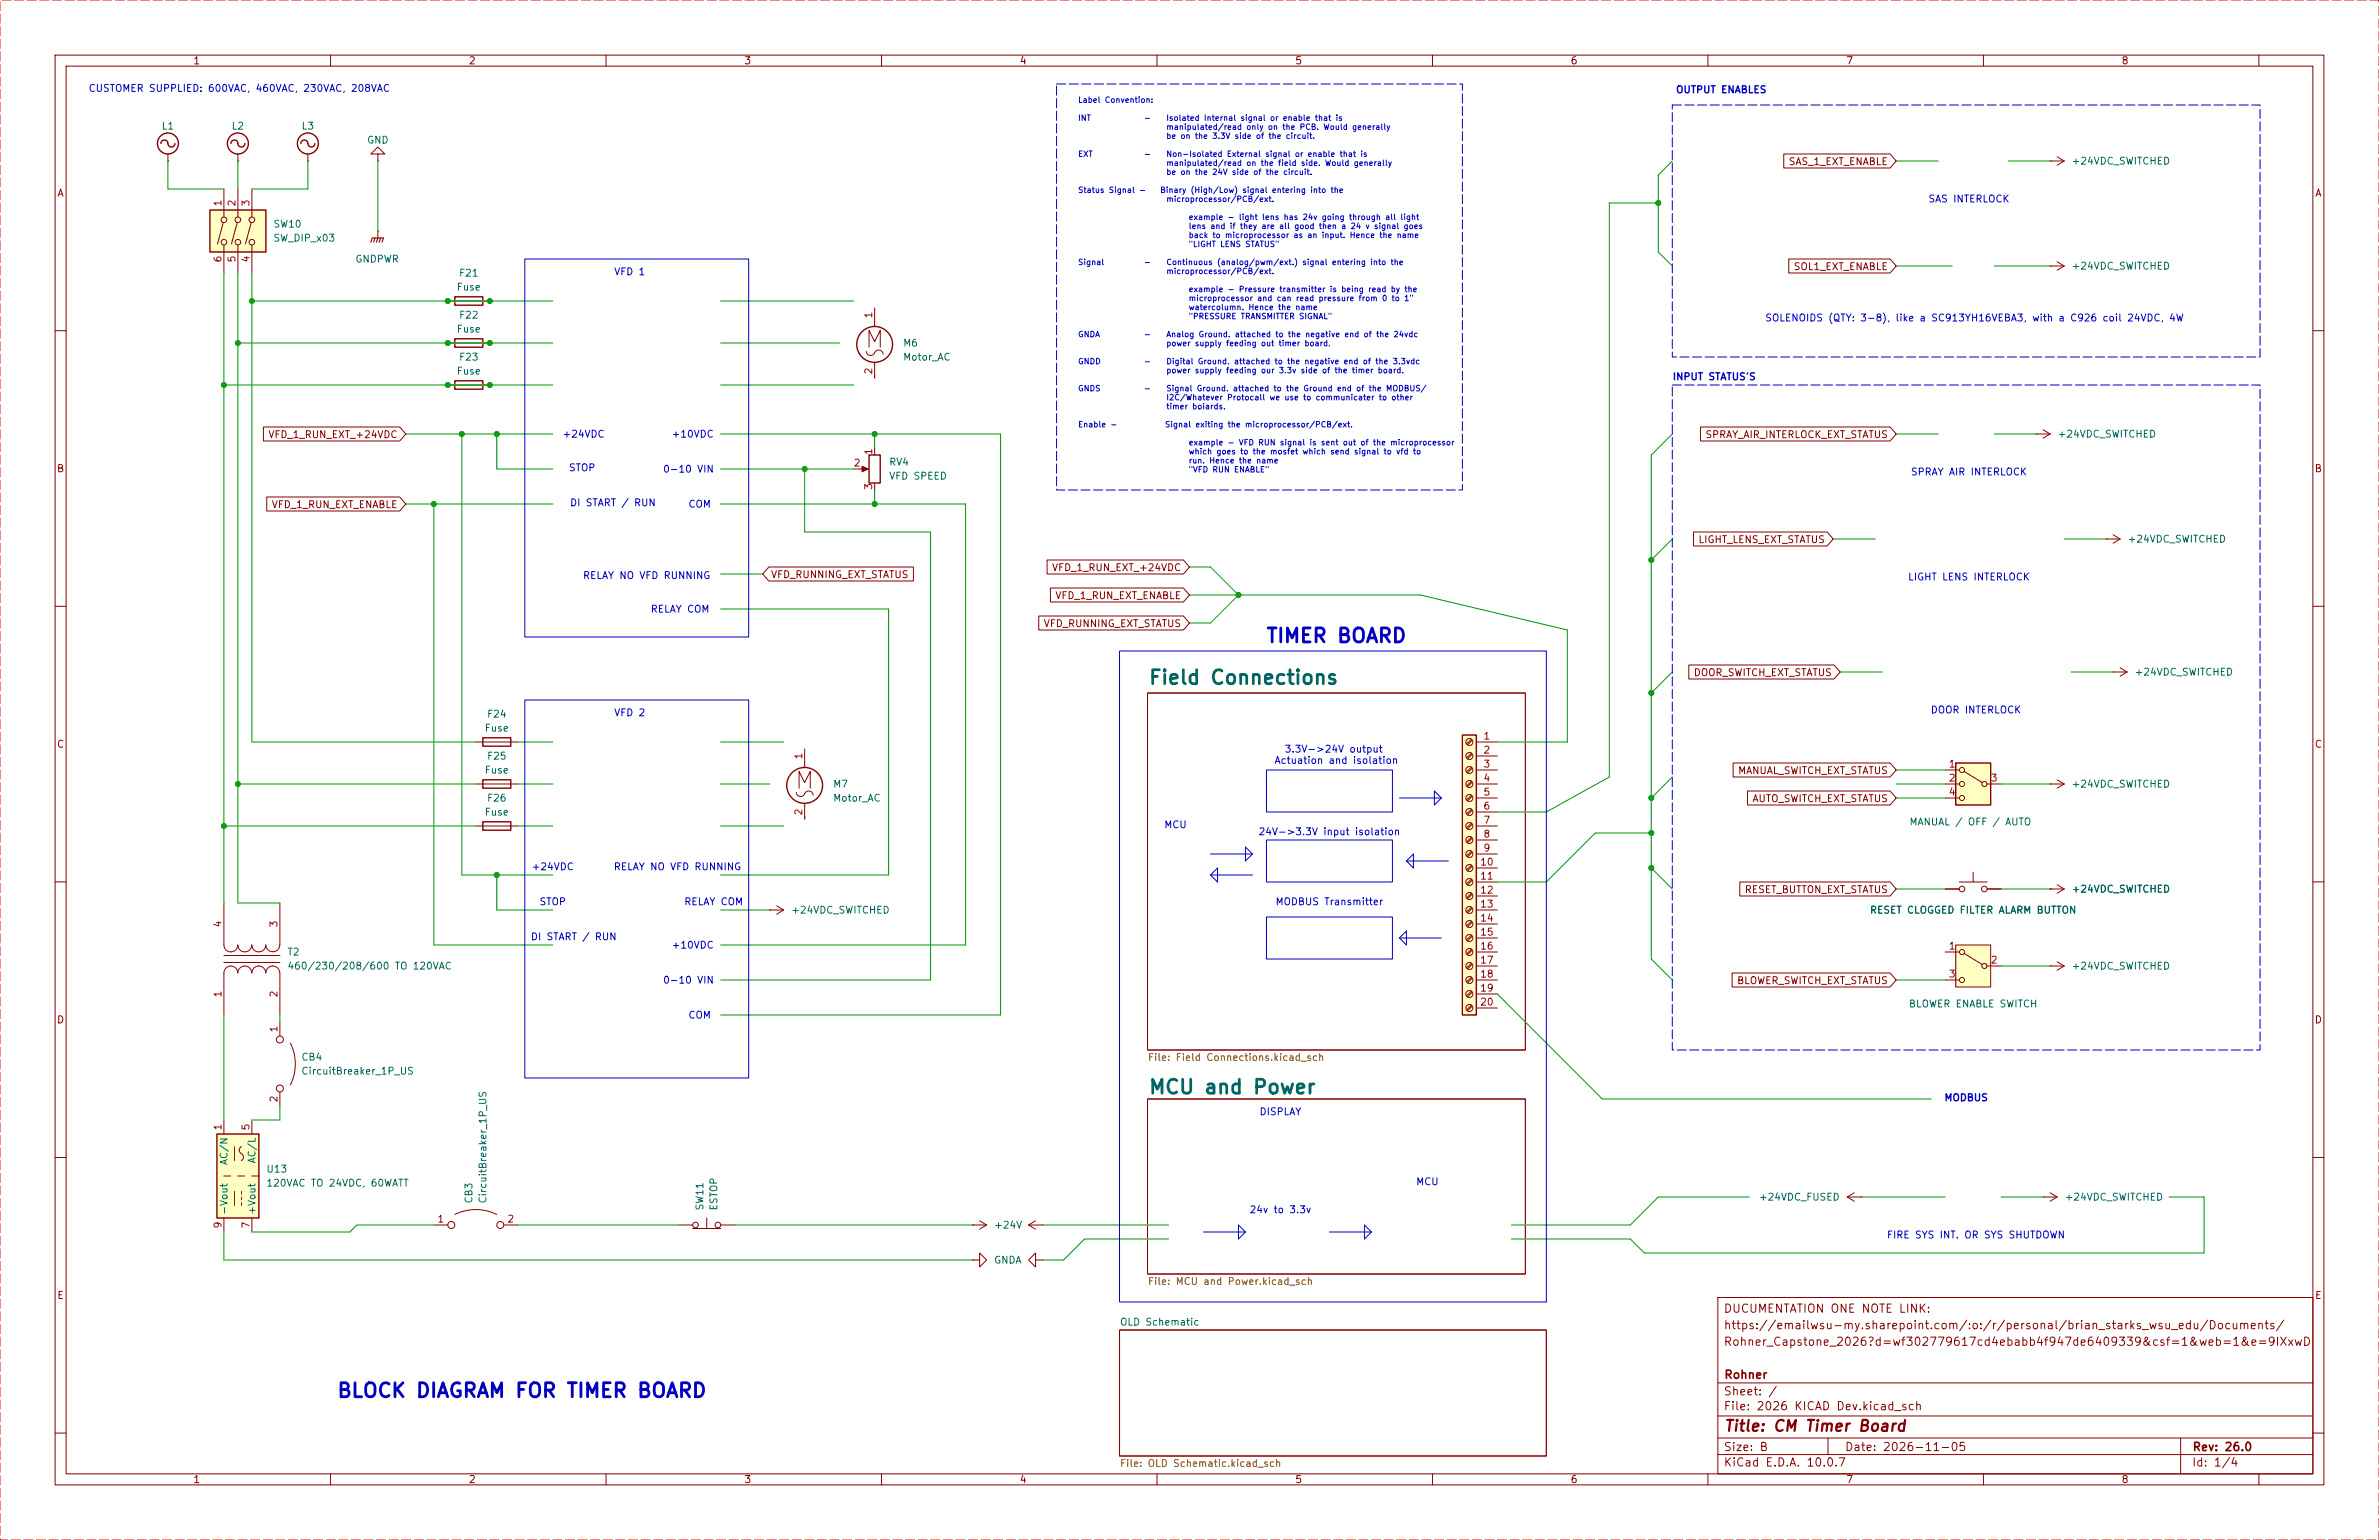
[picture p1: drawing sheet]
<svg xmlns="http://www.w3.org/2000/svg" width="432mm" height="279mm" viewBox="0 0 432 279" stroke-linecap="round" stroke-linejoin="round" font-family="sans-serif">
<defs><g id="words">
<g font-size="2.5" fill="#0000c2">
<text x="229.7" y="117.2">TIMER BOARD</text>
<text x="61" y="254.2">BLOCK DIAGRAM FOR TIMER BOARD</text>
</g>
<g font-size="2.5" fill="#006464">
<text x="208.4" y="124.8">Field Connections</text>
<text x="208.4" y="199.1">MCU and Power</text>
</g>
<text font-size="2" fill="#840000" x="312.8" y="260.2">Title: CM Timer Board</text>
<g font-size="1.5" fill="#840000">
<text x="312.8" y="238.5">DUCUMENTATION ONE NOTE LINK:</text>
<text x="312.8" y="244.5">Rohner_Capstone_2026?d=wf302779617cd4ebabb4f947de6409339&amp;csf=1&amp;web=1&amp;e=9IXxwD</text>
<text x="312.8" y="241.5">https://emailwsu-my.sharepoint.com/:o:/r/personal/brian_starks_wsu_edu/Documents/</text>
<text x="312.8" y="250.5">Rohner</text>
<text x="312.8" y="256.2">File: 2026 KICAD Dev.kicad_sch</text>
<text x="312.8" y="253.5">Sheet: /</text>
<text x="312.8" y="263.6">Size: B</text>
<text x="334.8" y="263.6">Date: 2026-11-05</text>
<text x="397.8" y="263.6">Rev: 26.0</text>
<text x="312.8" y="266.4">KiCad E.D.A. 10.0.7</text>
<text x="397.8" y="266.4">Id: 1/4</text>
</g>
<g font-size="1.3" fill="#0000c2">
<text x=".1" y="-.6">EXCLUDE FROM BOM, SIMULATION, EXT.</text>
<text x="16" y="17">CUSTOMER SUPPLIED: 600VAC, 460VAC, 230VAC, 208VAC</text>
<text x="304.1" y="17.2">OUTPUT ENABLES</text>
<text x="349.9" y="37">SAS INTERLOCK</text>
<text x="111.4" y="50.2">VFD 1</text>
<text x="320.3" y="58.6">SOLENOIDS (QTY: 3-8), like a SC913YH16VEBA3, with a C926 coil 24VDC, 4W</text>
<text x="303.5" y="69.3">INPUT STATUS'S</text>
<text x="102" y="79.7">+24VDC</text>
<text x="121.8" y="79.7">+10VDC</text>
<text x="103.1" y="85.8">STOP</text>
<text x="120.2" y="86.1">0-10 VIN</text>
<text x="346.7" y="86.6">SPRAY AIR INTERLOCK</text>
<text x="103.4" y="92.2">DI START / RUN</text>
<text x="124.8" y="92.4">COM</text>
<text x="105.7" y="105.4">RELAY NO VFD RUNNING</text>
<text x="346.2" y="105.6">LIGHT LENS INTERLOCK</text>
<text x="118" y="111.5">RELAY COM</text>
<text x="111.4" y="130.3">VFD 2</text>
<text x="350.3" y="129.7">DOOR INTERLOCK</text>
<text x="233.1" y="136.9">3.3V-&gt;24V output</text>
<text x="231.2" y="138.9">Actuation and isolation</text>
<text x="211.2" y="150.6">MCU</text>
<text x="228.3" y="151.8">24V-&gt;3.3V input isolation</text>
<text x="96.4" y="158.2">+24VDC</text>
<text x="111.3" y="158.2">RELAY NO VFD RUNNING</text>
<text x="97.8" y="164.5">STOP</text>
<text x="124.1" y="164.5">RELAY COM</text>
<text x="231.4" y="164.5">MODBUS Transmitter</text>
<text x="96.2" y="170.9">DI START / RUN</text>
<text x="121.8" y="172.4">+10VDC</text>
<text x="120.2" y="178.8">0-10 VIN</text>
<text x="124.8" y="185.1">COM</text>
<text x="228.5" y="202.6">DISPLAY</text>
<text x="352.8" y="200.1">MODBUS</text>
<text x="256.9" y="215.3">MCU</text>
<text x="226.7" y="220.4">24v to 3.3v</text>
<text x="342.4" y="225">FIRE SYS INT. OR SYS SHUTDOWN</text>
</g>
<g font-size="1.3" fill="#840000">
<text x="35" y="12">1</text>
<text x="85" y="12">2</text>
<text x="135" y="12">3</text>
<text x="185" y="12">4</text>
<text x="235" y="12">5</text>
<text x="285" y="12">6</text>
<text x="335" y="12">7</text>
<text x="385" y="12">8</text>
<text x="10.3" y="36">A</text>
<text x="324.6" y="30.3">SAS_1_EXT_ENABLE</text>
<text x="420.1" y="36">A</text>
<text x="325.5" y="49.3">SOL1_EXT_ENABLE</text>
<text x="48.6" y="79.8">VFD_1_RUN_EXT_+24VDC</text>
<text x="309.4" y="79.8">SPRAY_AIR_INTERLOCK_EXT_STATUS</text>
<text x="10.2" y="86">B</text>
<text x="420" y="86">B</text>
<text x="49.2" y="92.5">VFD_1_RUN_EXT_ENABLE</text>
<text x="308.2" y="98.8">LIGHT_LENS_EXT_STATUS</text>
<text x="139.8" y="105.2">VFD_RUNNING_EXT_STATUS</text>
<text x="190.8" y="103.9">VFD_1_RUN_EXT_+24VDC</text>
<text x="191.4" y="109">VFD_1_RUN_EXT_ENABLE</text>
<text x="189.3" y="114.1">VFD_RUNNING_EXT_STATUS</text>
<text x="307.3" y="123">DOOR_SWITCH_EXT_STATUS</text>
<text x="10.2" y="136">C</text>
<text x="420" y="136">C</text>
<text x="315.4" y="140.8">MANUAL_SWITCH_EXT_STATUS</text>
<text x="318" y="145.8">AUTO_SWITCH_EXT_STATUS</text>
<text x="316.6" y="162.3">RESET_BUTTON_EXT_STATUS</text>
<text x="315.2" y="178.9">BLOWER_SWITCH_EXT_STATUS</text>
<text x="10.2" y="186">D</text>
<text x="420" y="186">D</text>
<text x="10.3" y="236">E</text>
<text x="420.1" y="236">E</text>
<text x="35" y="269.4">1</text>
<text x="85" y="269.4">2</text>
<text x="135" y="269.4">3</text>
<text x="185" y="269.4">4</text>
<text x="235" y="269.4">5</text>
<text x="285" y="269.4">6</text>
<text x="335" y="269.4">7</text>
<text x="385" y="269.4">8</text>
</g>
<g font-size="1.3" fill="#006464">
<text x="29.2" y="23.8">L1</text>
<text x="41.9" y="23.8">L2</text>
<text x="54.6" y="23.8">L3</text>
<text x="66.5" y="26.4">GND</text>
<text x="375.9" y="30.2">+24VDC_SWITCHED</text>
<text x="49.5" y="41.6">SW10</text>
<text x="49.5" y="44.1">SW_DIP_x03</text>
<text x="64.4" y="48">GNDPWR</text>
<text x="82.8" y="53">Fuse</text>
<text x="83.2" y="50.5">F21</text>
<text x="375.9" y="49.2">+24VDC_SWITCHED</text>
<text x="83.2" y="58.1">F22</text>
<text x="82.8" y="60.7">Fuse</text>
<text x="83.2" y="65.7">F23</text>
<text x="163.8" y="63.2">M6</text>
<text x="163.8" y="65.7">Motor_AC</text>
<text x="82.8" y="68.3">Fuse</text>
<text x="373.4" y="79.7">+24VDC_SWITCHED</text>
<text x="161.3" y="84.8">RV4</text>
<text x="161.3" y="87.3">VFD SPEED</text>
<text x="386.1" y="98.8">+24VDC_SWITCHED</text>
<text x="387.3" y="122.9">+24VDC_SWITCHED</text>
<text x="88.3" y="130.5">F24</text>
<text x="87.9" y="133">Fuse</text>
<text x="87.9" y="140.7">Fuse</text>
<text x="88.3" y="138.1">F25</text>
<text x="151.1" y="143.2">M7</text>
<text x="375.9" y="143.2">+24VDC_SWITCHED</text>
<text x="87.9" y="148.3">Fuse</text>
<text x="88.3" y="145.7">F26</text>
<text x="151.1" y="145.7">Motor_AC</text>
<text x="346.5" y="150.1">MANUAL / OFF / AUTO</text>
<text x="143.5" y="166.1">+24VDC_SWITCHED</text>
<text x="339.3" y="166.1">RESET CLOGGED FILTER ALARM BUTTON</text>
<text x="375.9" y="162.3">+24VDC_SWITCHED</text>
<text x="52.1" y="173.7">T2</text>
<text x="52.1" y="176.2">460/230/208/600 TO 120VAC</text>
<text x="375.9" y="176.2">+24VDC_SWITCHED</text>
<text x="346.4" y="183.1">BLOWER ENABLE SWITCH</text>
<text x="54.6" y="192.7">CB4</text>
<text x="54.6" y="195.3">CircuitBreaker_1P_US</text>
<text x="41.6" y="211.5" transform="rotate(-90 41.6 211.5)">AC/N</text>
<text x="46.7" y="211.2" transform="rotate(-90 46.7 211.2)">AC/L</text>
<text x="48.2" y="213.1">U13</text>
<text x="48.2" y="215.6">120VAC TO 24VDC, 60WATT</text>
<text x="41.6" y="220.5" transform="rotate(-90 41.6 220.5)">-Vout</text>
<text x="46.7" y="220.5" transform="rotate(-90 46.7 220.5)">+Vout</text>
<text x="86.1" y="218.5" transform="rotate(-90 86.1 218.5)">CB3</text>
<text x="88.6" y="218.5" transform="rotate(-90 88.6 218.5)">CircuitBreaker_1P_US</text>
<text x="128" y="219.7" transform="rotate(-90 128 219.7)">SW11</text>
<text x="130.5" y="219.7" transform="rotate(-90 130.5 219.7)">ESTOP</text>
<text x="319.1" y="218.1">+24VDC_FUSED</text>
<text x="374.6" y="218.1">+24VDC_SWITCHED</text>
<text x="180.3" y="223.2">+24V</text>
<text x="180.3" y="229.6">GNDA</text>
<text x="203.2" y="240.8">OLD Schematic</text>
</g>
<g font-size="1.3" fill="#a90000">
<text x="40.5" y="37.6" transform="rotate(-90 40.5 37.6)">1</text>
<text x="43" y="37.6" transform="rotate(-90 43 37.6)">2</text>
<text x="45.6" y="37.6" transform="rotate(-90 45.6 37.6)">3</text>
<text x="40.5" y="47.7" transform="rotate(-90 40.5 47.7)">6</text>
<text x="43" y="47.7" transform="rotate(-90 43 47.7)">5</text>
<text x="45.6" y="47.7" transform="rotate(-90 45.6 47.7)">4</text>
<text x="158.6" y="57.9" transform="rotate(-90 158.6 57.9)">1</text>
<text x="158.6" y="68" transform="rotate(-90 158.6 68)">2</text>
<text x="158.6" y="82.6" transform="rotate(-90 158.6 82.6)">1</text>
<text x="154.8" y="85">2</text>
<text x="158.6" y="89" transform="rotate(-90 158.6 89)">3</text>
<text x="145.9" y="137.9" transform="rotate(-90 145.9 137.9)">1</text>
<text x="269.1" y="134.5">1</text>
<text x="269.1" y="137">2</text>
<text x="269.1" y="139.6">3</text>
<text x="269.1" y="142.1">4</text>
<text x="353.6" y="139.6">1</text>
<text x="353.6" y="142.1">2</text>
<text x="361.2" y="142.1">3</text>
<text x="145.9" y="148.1" transform="rotate(-90 145.9 148.1)">2</text>
<text x="269.1" y="144.6">5</text>
<text x="269.1" y="147.2">6</text>
<text x="269.1" y="149.7">7</text>
<text x="353.6" y="144.6">4</text>
<text x="269.1" y="152.3">8</text>
<text x="269.1" y="154.8">9</text>
<text x="268.5" y="157.3">10</text>
<text x="268.5" y="159.9">11</text>
<text x="268.5" y="162.4">12</text>
<text x="268.5" y="165">13</text>
<text x="268.5" y="167.5">14</text>
<text x="40.5" y="168.4" transform="rotate(-90 40.5 168.4)">4</text>
<text x="50.7" y="168.4" transform="rotate(-90 50.7 168.4)">3</text>
<text x="268.5" y="170">15</text>
<text x="268.5" y="172.6">16</text>
<text x="353.6" y="172.6">1</text>
<text x="268.5" y="175.1">17</text>
<text x="268.5" y="177.7">18</text>
<text x="353.6" y="177.7">3</text>
<text x="361.2" y="175.1">2</text>
<text x="40.5" y="181.1" transform="rotate(-90 40.5 181.1)">1</text>
<text x="50.7" y="181.1" transform="rotate(-90 50.7 181.1)">2</text>
<text x="268.5" y="180.2">19</text>
<text x="268.5" y="182.7">20</text>
<text x="50.7" y="187.4" transform="rotate(-90 50.7 187.4)">1</text>
<text x="50.7" y="200.1" transform="rotate(-90 50.7 200.1)">2</text>
<text x="40.5" y="205.2" transform="rotate(-90 40.5 205.2)">1</text>
<text x="45.6" y="205.2" transform="rotate(-90 45.6 205.2)">5</text>
<text x="40.5" y="223" transform="rotate(-90 40.5 223)">9</text>
<text x="45.6" y="223" transform="rotate(-90 45.6 223)">7</text>
<text x="79.3" y="222.1">1</text>
<text x="92" y="222.1">2</text>
</g>
<g font-size="1.3" fill="#725600">
<text x="208.3" y="192.8">File: Field Connections.kicad_sch</text>
<text x="208.3" y="233.4">File: MCU and Power.kicad_sch</text>
<text x="203.2" y="266.5">File: OLD Schematic.kicad_sch</text>
</g>
<g font-size="1" fill="#0000c2">
<text x="195.6" y="18.9">Label Convention:</text>
<text x="195.6" y="22.2">INT</text>
<text x="207.5" y="22.2">-</text>
<text x="211.6" y="22.2">Isolated Internal signal or enable that is</text>
<text x="211.6" y="23.8">manipulated/read only on the PCB. Would generally</text>
<text x="195.6" y="28.7">EXT</text>
<text x="207.5" y="28.7">-</text>
<text x="211.6" y="25.4">be on the 3.3V side of the circuit.</text>
<text x="211.6" y="28.7">Non-Isolated External signal or enable that is</text>
<text x="195.6" y="35.3">Status Signal -</text>
<text x="210.5" y="35.3">Binary (High/Low) signal entering into the</text>
<text x="211.6" y="30.3">manipulated/read on the field side. Would generally</text>
<text x="211.6" y="32">be on the 24V side of the circuit.</text>
<text x="211.6" y="36.9">microprocessor/PCB/ext.</text>
<text x="215.7" y="40.2">example - light lens has 24v going through all light</text>
<text x="215.7" y="41.8">lens and if they are all good then a 24 v signal goes</text>
<text x="215.7" y="43.4">back to microprocessor as an input. Hence the name</text>
<text x="215.7" y="45.1">&quot;LIGHT LENS STATUS&quot;</text>
<text x="195.6" y="48.3">Signal</text>
<text x="207.5" y="48.3">-</text>
<text x="211.6" y="48.3">Continuous (analog/pwm/ext.) signal entering into the</text>
<text x="211.6" y="50">microprocessor/PCB/ext.</text>
<text x="215.7" y="53.2">example - Pressure transmitter is being read by the</text>
<text x="215.7" y="54.9">microprocessor and can read pressure from 0 to 1&quot;</text>
<text x="215.7" y="56.5">watercolumn. Hence the name</text>
<text x="215.7" y="58.2">&quot;PRESSURE TRANSMITTER SIGNAL&quot;</text>
<text x="195.6" y="61.4">GNDA</text>
<text x="207.5" y="61.4">-</text>
<text x="211.6" y="61.4">Analog Ground. attached to the negative end of the 24vdc</text>
<text x="211.6" y="63.1">power supply feeding out timer board.</text>
<text x="195.6" y="66.3">GNDD</text>
<text x="195.6" y="71.2">GNDS</text>
<text x="207.5" y="66.3">-</text>
<text x="207.5" y="71.2">-</text>
<text x="211.6" y="66.3">Digital Ground. attached to the negative end of the 3.3vdc</text>
<text x="211.6" y="68">power supply feeding our 3.3v side of the timer board.</text>
<text x="211.6" y="71.2">Signal Ground. attached to the Ground end of the MODBUS/</text>
<text x="195.6" y="77.8">Enable -</text>
<text x="211.4" y="77.8">Signal exiting the microprocessor/PCB/ext.</text>
<text x="211.6" y="72.9">I2C/Whatever Protocall we use to communicater to other</text>
<text x="211.6" y="74.5">timer boiards.</text>
<text x="215.7" y="81.1">example - VFD RUN signal is sent out of the microprocessor</text>
<text x="215.7" y="82.7">which goes to the mosfet which send signal to vfd to</text>
<text x="215.7" y="84.3">run. Hence the name</text>
<text x="215.7" y="86">&quot;VFD RUN ENABLE&quot;</text>
</g>
</g></defs>
<g fill="none" stroke="#840000" stroke-width=".18">
<path d="M10 10h411.8v259.4h-411.8zM12 12h407.8v255.4h-407.8zM60 10v2M110 10v2M160 10v2M210 10v2M260 10v2M310 10v2M360 10v2M410 10v2M68.6 27.9h1.2l-1.2-1.2-1.3 1.2h1.3v1.3M68.6 29.2h.1"/>
<path d="M81.3 54.6h7.6M10 60h2M81.3 62.2h7.6M419.8 60h2M10 110h2M419.8 110h2M146 135.9v3.3M208.3 125.7h68.6v64.8h-68.6zM10 160h2M144.5 143.8a.85 .85 0 0 0 .9 .7 .85 .85 0 0 0 .8-.7 .79 .79 0 0 1 .9-.2 .79 .79 0 0 1 .5 .7M145 143v-3l1 2 1.1-2v3M146 145.7v2.9"/>
<path d="M372.1 142.2h.1M372.1 142.2h2.5M373.4 141.5l1.2 .7M374.6 142.2l-1.2 .8M419.8 160h2M139.7 165.1h.1M139.7 165.1h2.5M141 164.3l1.2 .8M142.2 165.1l-1.2 .8M208.3 199.4h68.6v31.7h-68.6zM10 210h2M370.8 217.2h.1"/>
<path d="M370.8 217.2h2.6M372.1 216.4l1.3 .8M373.4 217.2l-1.3 .7M419.8 210h2M311.8 235.4h108v32h-108zM10 260h2M203.2 241.3h77.5v22.9h-77.5zM311.8 256.9h108M311.8 250.9h108M419.8 260h2M60 267.4v2M110 267.4v2"/>
<path d="M160 267.4v2M210 267.4v2M260 267.4v2M310 267.4v2M311.8 263.9h108M311.8 260.9h108M331.8 260.9v3M360 267.4v2M395.8 260.9v6.5M410 267.4v2"/>
</g>
<g fill="none" stroke="#840000" stroke-width=".25">
<path d="M82.5 53.8h5.1v1.6h-5.1zM82.5 61.5h5.1v1.5h-5.1z"/>
<circle cx="146" cy="142.5" r="3.3"/>
</g>
<path d="M265.4 133.4h2.6v50.8h-2.6z" fill="#ffffc2"/>
<path d="M265.4 133.4h2.6v50.8h-2.6z" fill="none" stroke="#840000" stroke-width=".25"/>
<g fill="none" stroke="#840000" stroke-width=".18">
<path d="M68.6 41.9h.1M68.6 41.9v1.3M267.1 134.1l-.9 .9M267.1 136.7l-.9 .8M267.1 139.2l-.9 .8M267.2 134.3l-.8 .8M267.2 136.8l-.8 .9M267.2 139.4l-.8 .8M268 134.6h3.8M268 137.2h3.8M268 139.7h3.8M383.5 121.9h.1"/>
<path d="M383.5 121.9h2.6M384.8 121.2l1.3 .7M386.1 121.9l-1.3 .8M267.1 141.7l-.9 .9M267.1 144.3l-.9 .8M267.1 146.8l-.9 .9M267.1 149.4l-.9 .8M267.1 151.9l-.9 .8M267.1 154.4l-.9 .9M267.1 157l-.9 .8M267.1 159.5l-.9 .9M267.2 141.9l-.8 .8"/>
<path d="M267.2 144.4l-.8 .9M267.2 147l-.8 .8M267.2 149.5l-.8 .9M267.2 152.1l-.8 .8M267.2 154.6l-.8 .8M267.2 157.1l-.8 .9M267.2 159.7l-.8 .8M268 142.2h3.8M268 144.8h3.8M268 147.3h3.8M268 149.9h3.8M268 152.4h3.8"/>
<path d="M268 154.9h3.8M268 157.5h3.8M267.1 162.1l-.9 .8M267.1 164.6l-.9 .8M267.1 167.1l-.9 .9M267.1 169.7l-.9 .8M267.1 172.2l-.9 .9M267.1 174.8l-.9 .8M267.1 177.3l-.9 .8M267.1 179.8l-.9 .9M267.2 162.2l-.8 .9M267.2 164.8l-.8 .8"/>
<path d="M267.2 167.3l-.8 .8M267.2 169.8l-.8 .9M267.2 172.4l-.8 .8M267.2 174.9l-.8 .9M267.2 177.5l-.8 .8M268 160h3.8M268 162.6h3.8M268 165.1h3.8M268 167.6h3.8M268 170.2h3.8M268 172.7h3.8M268 175.3h3.8"/>
<path d="M268 177.8h3.8M267.1 182.4l-.9 .8M267.2 180l-.8 .8M267.2 182.5l-.8 .9M268 180.3h3.8M268 182.9h3.8M123.2 222.3h2.5M125.7 222.9h5.1M128.3 221v1.9M130.8 222.3h2.5M176.5 228.6h1.3v-1.3l1.3 1.3-1.3 1.3v-1.3M176.5 228.6h.1"/>
<path d="M176.5 222.3h.1M176.5 222.3h2.6M177.8 221.5l1.3 .8M179.1 222.3l-1.3 .7M186.7 222.3h2.5M186.7 222.3l1.3 .7M188 228.6v1.3l-1.3-1.3 1.3-1.3v1.3h1.2M188 221.5l-1.3 .8M189.2 222.3h.1M189.2 228.6h.1"/>
<circle cx="266.7" cy="139.7" r=".63"/>
<circle cx="266.7" cy="137.2" r=".63"/>
<circle cx="266.7" cy="134.6" r=".63"/>
<circle cx="266.7" cy="147.3" r=".63"/>
<circle cx="266.7" cy="142.2" r=".63"/>
<circle cx="266.7" cy="152.4" r=".63"/>
<circle cx="266.7" cy="154.9" r=".63"/>
<circle cx="266.7" cy="157.5" r=".63"/>
<circle cx="266.7" cy="144.8" r=".63"/>
<circle cx="266.7" cy="149.9" r=".63"/>
<circle cx="266.7" cy="162.6" r=".63"/>
<circle cx="266.7" cy="165.1" r=".63"/>
<circle cx="266.7" cy="177.8" r=".63"/>
<circle cx="266.7" cy="160" r=".63"/>
<circle cx="266.7" cy="167.6" r=".63"/>
<circle cx="266.7" cy="170.2" r=".63"/>
<circle cx="266.7" cy="172.7" r=".63"/>
<circle cx="266.7" cy="175.3" r=".63"/>
<circle cx="266.7" cy="182.9" r=".63"/>
<circle cx="266.7" cy="180.3" r=".63"/>
<circle cx="126.2" cy="222.3" r=".51"/>
<circle cx="130.3" cy="222.3" r=".51"/>
</g>
<path d="M67.3 43.9l.3-.7h2l-.3 .7M68.1 43.2l-.3 .7M68.6 43.2l-.3 .7M69.1 43.2l-.3 .7" fill="none" stroke="#840000" stroke-width=".2"/>
<path d="M38.1 38.1h10.2v7.6h-10.2z" fill="#ffffc2"/>
<g fill="none" stroke="#840000" stroke-width=".18">
<path d="M40.6 34.3v5.1M43.2 34.3v5.1M45.7 34.3v5.1M40.5 40.4l-1 3.9M40.6 44.5v5M43.1 40.4l-1.1 3.9M43.2 44.5v5M45.6 40.4l-1 3.9M45.7 44.5v5M40.6 163.8v7.7a1.25 1.25 0 0 0 1.3 1.2 1.25 1.25 0 0 0 1.3-1.2M40.6 174.6h10.2M40.6 173.4h10.2"/>
<path d="M43.2 176.5a1.26 1.26 0 0 0-1.3-1.2 1.26 1.26 0 0 0-1.3 1.2v7.7M43.2 176.5a1.26 1.26 0 0 1 1.2-1.2 1.26 1.26 0 0 1 1.3 1.2M43.2 171.5a1.25 1.25 0 0 0 1.2 1.2 1.25 1.25 0 0 0 1.3-1.2M45.7 176.5a1.26 1.26 0 0 1 1.3-1.2 1.26 1.26 0 0 1 1.2 1.2M45.7 171.5a1.25 1.25 0 0 0 1.3 1.2 1.25 1.25 0 0 0 1.2-1.2M48.3 176.5a1.26 1.26 0 0 1 1.2-1.2 1.26 1.26 0 0 1 1.3 1.2M48.3 171.4a1.26 1.26 0 0 0 1.2 1.3 1.26 1.26 0 0 0 1.3-1.3M50.8 163.8v7.7M50.8 176.5v7.7"/>
<circle cx="40.6" cy="39.9" r=".51"/>
<circle cx="43.2" cy="39.9" r=".51"/>
<circle cx="45.7" cy="39.9" r=".51"/>
<circle cx="40.6" cy="43.9" r=".51"/>
<circle cx="43.2" cy="43.9" r=".51"/>
<circle cx="45.7" cy="43.9" r=".51"/>
</g>
<path d="M38.1 38.1h10.2v7.6h-10.2z" fill="none" stroke="#840000" stroke-width=".25"/>
<path d="M355 138.4h6.3v7.7h-6.3z" fill="#ffffc2"/>
<path d="M82.5 69.1h5.1v1.5h-5.1zM157.7 82.6h2.1v5h-2.1zM355 138.4h6.3v7.7h-6.3z" fill="none" stroke="#840000" stroke-width=".25"/>
<g fill="none" stroke="#840000" stroke-width=".18">
<path d="M81.3 69.9h7.6M154.9 85.1h2.3M158.7 81.3v1.3M158.7 87.6v1.3M382.3 97.8h.1M382.3 97.8h2.5M383.5 97l1.3 .8M384.8 97.8l-1.3 .8M353.1 139.7h2.5M356.5 140l3.3 2M353.1 142.2h2.5M353.1 144.8h2.5"/>
<path d="M360.7 142.2h2.5M50.8 185.4v2.6M50.8 198.1v2.6M52.7 189.2a8.5 8.5 0 0 1 0 7.7M78.7 222.3h2.6M82.5 220.3a8.5 8.5 0 0 1 7.7 0M91.4 222.3h2.6"/>
<circle cx="356.1" cy="139.7" r=".46"/>
<circle cx="356.1" cy="142.2" r=".46"/>
<circle cx="356.1" cy="144.8" r=".46"/>
<circle cx="360.2" cy="142.2" r=".46"/>
<circle cx="50.8" cy="188.6" r=".63"/>
<circle cx="50.8" cy="197.5" r=".63"/>
<circle cx="81.9" cy="222.2" r=".63"/>
<circle cx="90.8" cy="222.2" r=".63"/>
</g>
<path d="M156.5 84.6l1.1 .5-1.1 .5z" fill="#840000" stroke="#840000" stroke-width=".18"/>
<path d="M39.4 205.7h7.6v15.3h-7.6z" fill="#ffffc2"/>
<g fill="none" stroke="#840000" stroke-width=".25">
<path d="M87.6 133.9h5.1v1.5h-5.1zM87.6 149.1h5.1v1.5h-5.1zM39.4 205.7h7.6v15.3h-7.6z"/>
<circle cx="158.7" cy="62.5" r="3.3"/>
</g>
<g fill="none" stroke="#840000" stroke-width=".18">
<path d="M372.1 29.2h.1M372.1 29.2h2.5M373.4 28.4l1.2 .8M374.6 29.2l-1.2 .8M158.7 55.9v3.3M372.1 48.3h.1M372.1 48.3h2.5M373.4 47.5l1.2 .8M374.6 48.3l-1.2 .7M157.2 63.8a.85 .85 0 0 0 .9 .7 .85 .85 0 0 0 .8-.7 .79 .79 0 0 1 .9-.3 .79 .79 0 0 1 .5 .8M157.7 63v-3.1l1 2.1 1.1-2.1v3.1M158.7 65.7v2.9"/>
<path d="M369.6 78.7h.1M369.6 78.7h2.5M370.8 78l1.3 .7M372.1 78.7l-1.3 .8M86.4 134.6h7.6M86.4 149.9h7.6M40.6 213.4h1.3M40.6 203.2v2.5M42.5 208v2.6M42.5 216.2v2.5M43.2 213.4h1.2M43.8 208a.8 .8 0 0 0-.4 .8 .8 .8 0 0 0 .6 .7 .73 .73 0 0 1-.2 1.1"/>
<path d="M43.8 216.2v.5M43.8 217.2v.5M43.8 218.2v.5M45.7 213.4h1.3M45.7 203.2v2.5M335.3 217.2l1.2 .7M335.3 217.2h2.5M336.5 216.4l-1.2 .8M337.8 217.2h.1M40.6 221v2.5M45.7 221v2.5"/>
</g>
<path d="M355 171.5h6.3v7.6h-6.3z" fill="#ffffc2"/>
<g fill="none" stroke="#840000" stroke-width=".18">
<path d="M30.5 29.2h.1M30.5 27.9v1.3M43.2 29.2h.1M43.2 27.9v1.3M55.9 29.2h.1M55.9 27.9v1.3M323.8 27.9h19.3l1.1 1.3-1.1 1.3h-19.3zM324.7 47h18.4l1.1 1.3-1.1 1.2h-18.4zM47.8 77.5h24.7l1.2 1.2-1.2 1.3h-24.7zM308.6 77.5h34.5l1.1 1.2-1.1 1.3h-34.5zM48.4 90.2h24.1l1.2 1.2-1.2 1.3h-24.1zM307.4 96.5h24.2l1.1 1.3-1.1 1.3h-24.2z"/>
<path d="M139.5 102.9h26.3v2.5h-26.3l-1.1-1.3zM188.5 111.8h26.3l1.1 1.2-1.1 1.3h-26.3zM190.1 101.6h24.7l1.1 1.3-1.1 1.2h-24.7zM190.7 106.7h24.1l1.1 1.3-1.1 1.2h-24.1zM306.5 120.6h26.4l1.1 1.3-1.1 1.3h-26.4zM314.6 138.4h28.5l1.1 1.3-1.1 1.3h-28.5zM86.4 142.2h7.6M317.2 143.5h25.9l1.1 1.3-1.1 1.3h-25.9zM358.1 158.2v1.8M314.4 176.5h28.7l1.1 1.3-1.1 1.3h-28.7zM315.8 160h27.3l1.1 1.3-1.1 1.3h-27.3zM353.1 172.7h2.5"/>
<path d="M353.1 177.8h2.5M353.1 161.3h2.5M355 171.5h6.3v7.6h-6.3zM355.6 160h5.1M356.5 173l3.3 2M360.7 175.3h2.5M360.7 161.3h2.5M372.1 175.3h.1M372.1 161.3h.1M372.1 175.3h2.5M372.1 161.3h2.5M373.4 174.5l1.2 .8"/>
<path d="M373.4 160.5l1.2 .8M374.6 175.3l-1.2 .7M374.6 161.3l-1.2 .8"/>
<circle cx="356.1" cy="172.7" r=".46"/>
<circle cx="356.1" cy="177.8" r=".46"/>
<circle cx="356.1" cy="161.3" r=".51"/>
<circle cx="360.2" cy="175.3" r=".46"/>
<circle cx="360.2" cy="161.3" r=".51"/>
</g>
<g fill="none" stroke="#840000" stroke-width=".25">
<path d="M29.2 26a.67 .67 0 0 1 .8-.6 .67 .67 0 0 1 .5 .9 .64 .64 0 0 0 .7 .4 .64 .64 0 0 0 .5-.7M41.9 26a.67 .67 0 0 1 .8-.6 .67 .67 0 0 1 .5 .9 .64 .64 0 0 0 .7 .4 .64 .64 0 0 0 .5-.7M54.6 26a.67 .67 0 0 1 .8-.6 .67 .67 0 0 1 .5 .9 .64 .64 0 0 0 .7 .4 .64 .64 0 0 0 .5-.7M87.6 141.5h5.1v1.5h-5.1z"/>
<circle cx="30.5" cy="26" r="1.9"/>
<circle cx="43.2" cy="26" r="1.9"/>
<circle cx="55.9" cy="26" r="1.9"/>
</g>
<path d="M431.8 0h-431.8v279.4h431.8v-279.4" fill="none" stroke="#f00" stroke-width=".18" stroke-dasharray="1.7 .6"/>
<g fill="none" stroke="#0000c2" stroke-width=".18">
<path d="M95.2 47h40.7v68.6h-40.7zM203.2 118.1h77.5v118.1h-77.5zM95.2 127h40.7v68.6h-40.7zM229.9 139.7h22.8v7.6h-22.8zM219.7 154.9h7.6M219.7 158.8h7.6M221 157.5v2.5l-1.3-1.2zM226.1 153.7l1.2 1.2-1.2 1.3zM229.9 152.4h22.8v7.6h-22.8zM254 144.8h7.6M255.3 156.2h7.6M256.5 154.9v2.6l-1.2-1.3z"/>
<path d="M260.3 143.5l1.3 1.3-1.3 1.3zM229.9 166.4h22.8v7.6h-22.8zM254 170.2l1.3-1.3v2.6zM254 170.2h7.6M218.4 223.5h7.7M224.8 222.3l1.3 1.2-1.3 1.3zM241.3 223.5h7.6M247.6 222.3l1.3 1.2-1.3 1.3z"/>
</g>
<g fill="none" stroke="#009600" stroke-width=".18">
<path d="M30.5 29.2v5.1h10.1M43.2 29.2v5.1M55.9 29.2v5.1h-10.2M68.6 29.2v12.7M301 36.8h-8.9v104.2l-11.4 6.3h-8.9M303.5 29.2l-2.5 2.6v13.9l2.5 2.6M344.2 29.2h7.6M364.5 29.2h7.6M40.6 49.5v114.3M43.2 49.5v114.3h7.6M45.7 54.6h54.6M45.7 49.5v85.1h40.7"/>
<path d="M130.8 54.6h24.1M344.2 48.3h10.1M361.9 48.3h10.2M40.6 69.9h59.7M43.2 62.2h57.1M73.7 78.7h26.6M83.8 78.7v80.1h16.5M90.2 78.7v6.4h10.1M130.8 62.2h21.6M130.8 69.9h24.1M130.8 78.7h50.8v105.5h-50.8M158.7 78.7v2.6"/>
<path d="M303.5 78.7l-3.8 3.9v91.4l3.8 3.8M344.2 78.7h7.6M361.9 78.7h7.7M73.7 91.4h26.6M78.7 91.4v80.1h21.6M130.8 91.4h44.5v80.1h-44.5M130.8 85.1h24.1M146 85.1v11.4h22.9v81.3h-38.1M158.7 88.9v2.5M303.5 97.8l-3.8 3.8M332.7 97.8h7.7M374.6 97.8h7.7"/>
<path d="M130.8 110.5h30.5v48.3h-30.5M130.8 104.1h7.6M215.9 108h41.9l26.7 6.3v20.3h-12.7M215.9 102.9h3.8l5.1 5.1-5.1 5h-3.8M94 134.6h6.3M130.8 134.6h11.4M303.5 121.9l-3.8 3.8M334 121.9h7.6M344.2 139.7h8.9M375.9 121.9h7.6M40.6 149.9h45.8M43.2 142.2h43.2"/>
<path d="M90.2 158.8v6.3h10.1M94 149.9h6.3M94 142.2h6.3M130.8 149.9h11.4M130.8 142.2h8.9M299.7 151.1h-10.1l-8.9 8.9h-8.9M299.7 157.5l3.8 3.8M303.5 141l-3.8 3.8M344.2 142.2h8.9M344.2 144.8h8.9M363.2 142.2h8.9M130.8 165.1h8.9"/>
<path d="M344.2 177.8h8.9M344.2 161.3h8.9M363.2 161.3h8.9M363.2 175.3h8.9M40.6 184.2v19M50.8 184.2v1.2M271.8 180.3l19 19.1h59.7M50.8 200.7v2.5h-5.1M317.5 217.2h-16.5l-5.1 5.1h-21.6M337.8 217.2h15.3M363.2 217.2h7.6M393.7 217.2h6.3v10.1h-101.6l-2.5-2.5h-21.6"/>
<path d="M40.6 223.5v5.1h135.9M78.7 222.3h-13.9l-1.3 1.2h-17.8M94 222.3h29.2M133.3 222.3h43.2M189.2 222.3h22.9M212.1 224.8h-15.3l-3.8 3.8h-3.8"/>
</g>
<path d="M191.8 15.2h73.6v73.7h-73.6zM303.5 19.1h106.7v45.7h-106.7zM303.5 69.9h106.7v120.6h-106.7z" fill="none" stroke="#0000c2" stroke-width=".18" stroke-dasharray="1.7 .6"/>
<g fill="#009600" stroke="#009600" stroke-width=".18">
<circle cx="40.6" cy="149.9" r=".46"/>
<circle cx="43.2" cy="142.2" r=".46"/>
<circle cx="88.9" cy="62.2" r=".46"/>
<circle cx="88.9" cy="69.9" r=".46"/>
<circle cx="40.6" cy="69.9" r=".46"/>
<circle cx="81.3" cy="54.6" r=".46"/>
<circle cx="81.3" cy="69.9" r=".46"/>
<circle cx="45.7" cy="54.6" r=".46"/>
<circle cx="43.2" cy="62.2" r=".46"/>
<circle cx="146" cy="85.1" r=".46"/>
<circle cx="158.7" cy="91.4" r=".46"/>
<circle cx="158.7" cy="78.7" r=".46"/>
<circle cx="90.2" cy="158.8" r=".46"/>
<circle cx="88.9" cy="54.6" r=".46"/>
<circle cx="78.7" cy="91.4" r=".46"/>
<circle cx="90.2" cy="78.7" r=".46"/>
<circle cx="83.8" cy="78.7" r=".46"/>
<circle cx="81.3" cy="62.2" r=".46"/>
<circle cx="301" cy="36.8" r=".46"/>
<circle cx="299.7" cy="101.6" r=".46"/>
<circle cx="299.7" cy="125.7" r=".46"/>
<circle cx="299.7" cy="144.8" r=".46"/>
<circle cx="224.8" cy="108" r=".46"/>
<circle cx="299.7" cy="151.1" r=".46"/>
<circle cx="299.7" cy="157.5" r=".46"/>
</g>
<use href="#words"/>
</svg>
